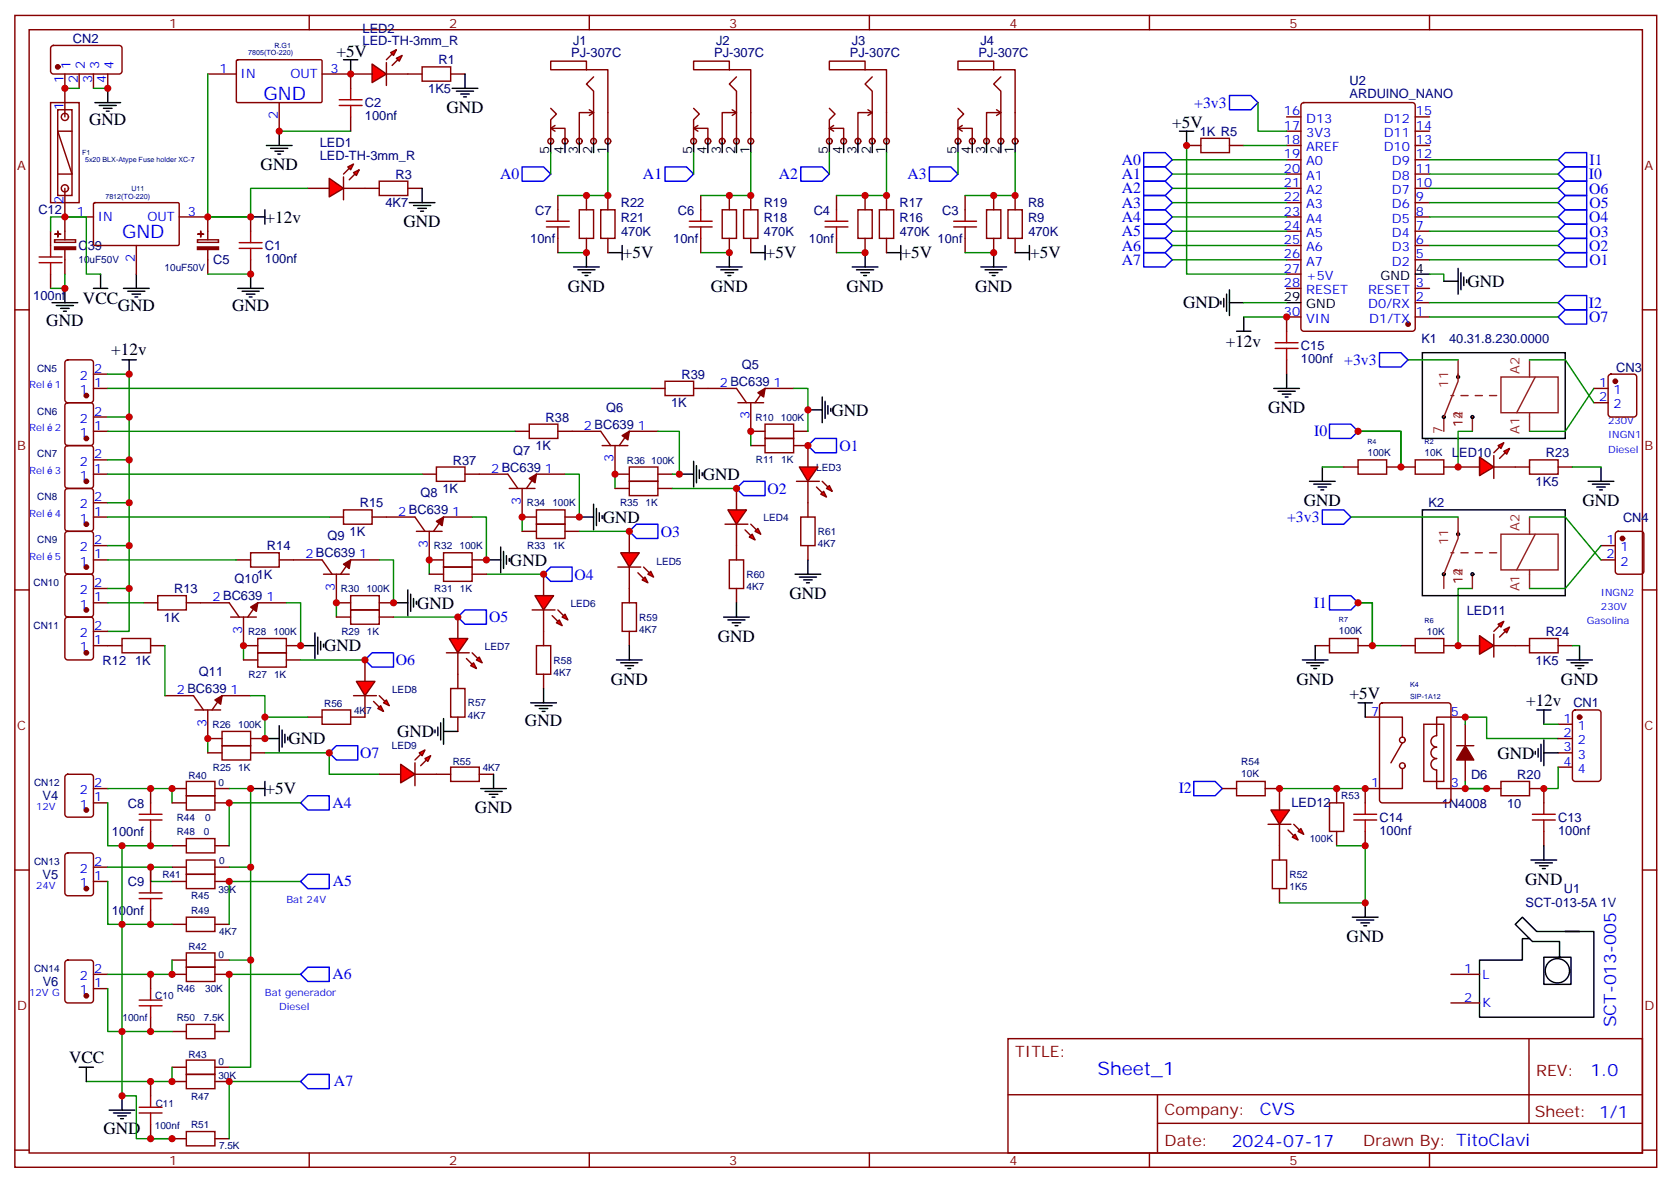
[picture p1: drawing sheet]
<svg xmlns="http://www.w3.org/2000/svg" width="413mm" height="292mm" viewBox="0 0 413 292" stroke-linecap="round" stroke-linejoin="round" font-family="sans-serif">
<defs><g id="words">
<g font-size="4.6" fill="#00f">
<text x="65.1" y="24.6">GND</text>
<text x="30.1" y="58.8">GND</text>
<text x="270.9" y="265.4">Sheet_1</text>
</g>
<g font-size="4.2">
<text x="83" y="14">+5V</text>
<text x="110.2" y="27.9">GND</text>
<text x="22" y="31">GND</text>
<text x="289.4" y="31.7">+5V</text>
<text x="64.3" y="42">GND</text>
<text x="65.6" y="55">+12v</text>
<text x="99.6" y="56.1">GND</text>
<text x="153.8" y="63.8">+5V</text>
<text x="189.1" y="63.8">+5V</text>
<text x="222.6" y="63.8">+5V</text>
<text x="254.3" y="63.8">+5V</text>
<text x="140.2" y="72">GND</text>
<text x="175.5" y="72">GND</text>
<text x="209" y="72">GND</text>
<text x="240.7" y="72">GND</text>
<text x="362.3" y="70.9">GND</text>
<text x="20.5" y="75.2">VCC</text>
<text x="29.1" y="76.8">GND</text>
<text x="57.3" y="76.8">GND</text>
<text x="292.1" y="76.2">GND</text>
<text x="11.4" y="80.4">GND</text>
<text x="27.4" y="87.6">+12v</text>
<text x="302.6" y="85.7">+12v</text>
<text x="313.1" y="102">GND</text>
<text x="205.3" y="102.6">GND</text>
<text x="173.5" y="118.5">GND</text>
<text x="321.9" y="124.9">GND</text>
<text x="390.7" y="124.9">GND</text>
<text x="148.8" y="129.1">GND</text>
<text x="125.9" y="139.7">GND</text>
<text x="194.9" y="147.8">GND</text>
<text x="103" y="150.2">GND</text>
<text x="80" y="160.8">GND</text>
<text x="177.2" y="158.4">GND</text>
<text x="150.8" y="169">GND</text>
<text x="320.1" y="169">GND</text>
<text x="333.2" y="172.4">+5V</text>
<text x="385.4" y="169">GND</text>
<text x="129.6" y="179.1">GND</text>
<text x="376.8" y="174.2">+12v</text>
<text x="71.2" y="183.8">GND</text>
<text x="98" y="182">GND</text>
<text x="369.7" y="187.3">GND</text>
<text x="65.6" y="196.1">+5V</text>
<text x="117.3" y="200.7">GND</text>
<text x="376.6" y="218.4">GND</text>
<text x="332.5" y="232.5">GND</text>
<text x="17" y="262.4">VCC</text>
<text x="25.5" y="280">GND</text>
</g>
<g font-size="4.2" fill="#00f">
<text x="399" y="253.6" transform="rotate(-90 399 253.6)">SCT-013-005</text>
<text x="392.6" y="265.7">1.0</text>
<text x="311" y="275.2">CVS</text>
<text x="304.1" y="283">2024-07-17</text>
</g>
<g font-size="3.9" fill="#00f">
<text x="294.8" y="26.6">+3v3</text>
<text x="276.9" y="40.7">A0</text>
<text x="392.4" y="40.8">I1</text>
<text x="123.5" y="44.2">A0</text>
<text x="158.7" y="44.2">A1</text>
<text x="192.3" y="44.2">A2</text>
<text x="224" y="44.2">A3</text>
<text x="276.9" y="44.2">A1</text>
<text x="276.9" y="47.8">A2</text>
<text x="392.3" y="44.3">I0</text>
<text x="392.3" y="47.8">O6</text>
<text x="276.9" y="51.3">A3</text>
<text x="392.4" y="51.3">O5</text>
<text x="276.9" y="54.8">A4</text>
<text x="276.9" y="58.3">A5</text>
<text x="392.3" y="54.9">O4</text>
<text x="392.4" y="58.4">O3</text>
<text x="276.9" y="61.9">A6</text>
<text x="276.9" y="65.4">A7</text>
<text x="392.3" y="61.9">O2</text>
<text x="392.4" y="65.4">O1</text>
<text x="392.3" y="76">I2</text>
<text x="392.3" y="79.6">O7</text>
<text x="331.9" y="90.1">+3v3</text>
<text x="324.5" y="107.6">I0</text>
<text x="207.2" y="111.3">O1</text>
<text x="189.4" y="121.9">O2</text>
<text x="317.8" y="128.9">+3v3</text>
<text x="163.1" y="132.5">O3</text>
<text x="141.8" y="143.1">O4</text>
<text x="120.8" y="153.6">O5</text>
<text x="324.4" y="150.1">I1</text>
<text x="97.7" y="164.2">O6</text>
<text x="88.9" y="187.2">O7</text>
<text x="291" y="195.9">I2</text>
<text x="82.1" y="199.5">A4</text>
<text x="82.2" y="218.8">A5</text>
<text x="82.1" y="241.8">A6</text>
<text x="82.5" y="268.1">A7</text>
</g>
<g font-size="3.9" fill="#800">
<text x="250.6" y="261">TITLE:</text>
<text x="379.2" y="265.7">REV:</text>
<text x="287.5" y="275.2">Company:</text>
<text x="378.9" y="275.8">Sheet: 1/1</text>
<text x="287.5" y="282.9">Date:</text>
<text x="336.6" y="282.9">Draw</text>
<text x="346.7" y="282.9">n By: TitoClavi</text>
</g>
<g font-size="3.2" fill="#000080">
<text x="18" y="10.6">CN2</text>
<text x="89.5" y="11.2">LED-TH-3mm_R</text>
<text x="89.5" y="8.1">LED2</text>
<text x="141.5" y="11.1">J1</text>
<text x="176.8" y="11.1">J2</text>
<text x="210.3" y="11.1">J3</text>
<text x="242.1" y="11.1">J4</text>
<text x="108.2" y="15.9">R1</text>
<text x="141" y="14">PJ-307C</text>
<text x="176.3" y="14">PJ-307C</text>
<text x="209.8" y="14">PJ-307C</text>
<text x="241.6" y="14">PJ-307C</text>
<text x="105.7" y="23">1K5</text>
<text x="333.2" y="21">U2</text>
<text x="90.1" y="29.7">100nf</text>
<text x="90.1" y="26.5">C2</text>
<text x="333.2" y="24.3">ARDUINO_NANO</text>
<text x="296.2" y="33.6">1K R5</text>
<text x="78.9" y="39.4">LED-TH-3mm_R</text>
<text x="78.9" y="36.3">LED1</text>
<text x="97.7" y="44.1">R3</text>
<text x="9.5" y="52.9">C12</text>
<text x="95.1" y="51.2">4K7</text>
<text x="132.1" y="53">C7</text>
<text x="153.3" y="51.2">R22</text>
<text x="167.4" y="53">C6</text>
<text x="188.5" y="51.2">R19</text>
<text x="200.9" y="53">C4</text>
<text x="222.1" y="51.2">R17</text>
<text x="232.6" y="53">C3</text>
<text x="253.8" y="51.2">R8</text>
<text x="130.9" y="60">10nf</text>
<text x="153.3" y="54.7">R21</text>
<text x="153.3" y="58.3">470K</text>
<text x="166.2" y="60">10nf</text>
<text x="188.5" y="54.7">R18</text>
<text x="188.6" y="58.3">470K</text>
<text x="199.7" y="60">10nf</text>
<text x="222.1" y="54.7">R16</text>
<text x="222.1" y="58.3">470K</text>
<text x="231.5" y="60">10nf</text>
<text x="253.8" y="54.7">R9</text>
<text x="253.9" y="58.3">470K</text>
<text x="19.4" y="61.8">C39</text>
<text x="52.7" y="65.3">C5</text>
<text x="65.4" y="64.9">100nf</text>
<text x="65.4" y="61.8">C1</text>
<text x="8.2" y="74.1">100nf</text>
<text x="321.2" y="89.6">100nf</text>
<text x="321.2" y="86.4">C15</text>
<text x="350.9" y="84.7">K1</text>
<text x="357.7" y="84.7">40.31.8.230.0000</text>
<text x="168.2" y="93.5">R39</text>
<text x="183.2" y="91">Q5</text>
<text x="399" y="91.7">CN3</text>
<text x="149.6" y="101.6">Q6</text>
<text x="165.7" y="100.6">1K</text>
<text x="134.7" y="104.1">R38</text>
<text x="126.7" y="112.2">Q7</text>
<text x="132.2" y="111.1">1K</text>
<text x="358.5" y="112.9">LED10</text>
<text x="381.7" y="112.9">R23</text>
<text x="111.8" y="114.7">R37</text>
<text x="379.1" y="120">1K5</text>
<text x="88.8" y="125.3">R15</text>
<text x="103.8" y="122.8">Q8</text>
<text x="109.2" y="121.7">1K</text>
<text x="352.7" y="125.3">K2</text>
<text x="400.7" y="128.8">CN4</text>
<text x="65.9" y="135.8">R14</text>
<text x="80.8" y="133.4">Q9</text>
<text x="86.3" y="132.3">1K</text>
<text x="57.9" y="144">Q10</text>
<text x="63.4" y="142.9">1K</text>
<text x="43" y="146.4">R13</text>
<text x="40.5" y="153.5">1K</text>
<text x="362.1" y="151.7">LED11</text>
<text x="381.7" y="157">R24</text>
<text x="25.3" y="164.1">R12</text>
<text x="33.4" y="164.1">1K</text>
<text x="49.1" y="166.9">Q11</text>
<text x="379.1" y="164.1">1K5</text>
<text x="388.4" y="174.6">CN1</text>
<text x="10.5" y="197.6">V4</text>
<text x="363.2" y="192.3">D6</text>
<text x="374.6" y="192.3">R20</text>
<text x="31.6" y="199.4">C8</text>
<text x="318.8" y="199.3">LED12</text>
<text x="340.6" y="202.9">C14</text>
<text x="356" y="199.3">1N4008</text>
<text x="372.1" y="199.3">10</text>
<text x="384.7" y="202.9">C13</text>
<text x="27.6" y="206.4">100nf</text>
<text x="340.6" y="206">100nf</text>
<text x="384.7" y="206">100nf</text>
<text x="10.5" y="217">V5</text>
<text x="31.6" y="218.8">C9</text>
<text x="386.1" y="220.5">U1</text>
<text x="27.6" y="225.8">100nf</text>
<text x="376.6" y="224">SCT-013-5A 1V</text>
<text x="10.5" y="243.5">V6</text>
</g>
<g font-size="3.2" fill="#800">
<text x="41.8" y="6.8">1</text>
<text x="110.9" y="6.8">2</text>
<text x="180.1" y="6.8">3</text>
<text x="249.2" y="6.8">4</text>
<text x="318.3" y="6.8">5</text>
<text x="4.2" y="41.9">A</text>
<text x="406" y="41.9">A</text>
<text x="4.2" y="111.1">B</text>
<text x="406" y="111.1">B</text>
<text x="4.2" y="180.2">C</text>
<text x="406" y="180.2">C</text>
<text x="4.2" y="249.3">D</text>
<text x="406" y="249.3">D</text>
<text x="41.8" y="287.6">1</text>
<text x="110.9" y="287.6">2</text>
<text x="180.1" y="287.6">3</text>
<text x="249.2" y="287.6">4</text>
<text x="318.3" y="287.6">5</text>
</g>
<g font-size="3.2" fill="#00f">
<text x="17.4" y="17" transform="rotate(-90 17.4 17)">1</text>
<text x="21" y="17" transform="rotate(-90 21 17)">2</text>
<text x="24.5" y="17" transform="rotate(-90 24.5 17)">3</text>
<text x="28" y="17" transform="rotate(-90 28 17)">4</text>
<text x="54.2" y="17.9">1</text>
<text x="81.6" y="17.9">3</text>
<text x="15.7" y="20.5" transform="rotate(-90 15.7 20.5)">1</text>
<text x="19.2" y="20.5" transform="rotate(-90 19.2 20.5)">2</text>
<text x="22.7" y="20.5" transform="rotate(-90 22.7 20.5)">3</text>
<text x="26.2" y="20.5" transform="rotate(-90 26.2 20.5)">4</text>
<text x="59.4" y="19.3">IN</text>
<text x="71.7" y="19.3">OUT</text>
<text x="15.7" y="27.1" transform="rotate(-90 15.7 27.1)">1</text>
<text x="68.6" y="29.5" transform="rotate(-90 68.6 29.5)">2</text>
<text x="317" y="28.5">16</text>
<text x="349.6" y="28.5">15</text>
<text x="317" y="32">17</text>
<text x="317" y="35.6">18</text>
<text x="322.5" y="30.3">D13</text>
<text x="322.5" y="33.8">3V3</text>
<text x="341.6" y="33.8">D11</text>
<text x="341.6" y="30.3">D12</text>
<text x="349.6" y="35.6">13</text>
<text x="349.6" y="32">14</text>
<text x="317" y="39.1">19</text>
<text x="322.5" y="37.3">AREF</text>
<text x="322.5" y="40.9">A0</text>
<text x="341.6" y="37.3">D10</text>
<text x="343.6" y="40.9">D9</text>
<text x="349.6" y="39.1">12</text>
<text x="317" y="42.6">20</text>
<text x="317" y="46.1">21</text>
<text x="322.5" y="44.4">A1</text>
<text x="322.5" y="47.9">A2</text>
<text x="343.6" y="47.9">D7</text>
<text x="343.6" y="44.4">D8</text>
<text x="349.6" y="46.1">10</text>
<text x="349.6" y="42.6">11</text>
<text x="15.7" y="50.3" transform="rotate(-90 15.7 50.3)">2</text>
<text x="18.9" y="53.2">1</text>
<text x="46.4" y="53.2">3</text>
<text x="317" y="49.7">22</text>
<text x="317" y="53.2">23</text>
<text x="322.5" y="51.4">A3</text>
<text x="343.6" y="51.4">D6</text>
<text x="349.6" y="53.2">8</text>
<text x="349.6" y="49.7">9</text>
<text x="24.1" y="54.6">IN</text>
<text x="36.4" y="54.6">OUT</text>
<text x="317" y="56.7">24</text>
<text x="322.5" y="55">A4</text>
<text x="322.5" y="58.5">A5</text>
<text x="343.6" y="58.5">D4</text>
<text x="343.6" y="55">D5</text>
<text x="349.6" y="56.7">7</text>
<text x="33.3" y="64.7" transform="rotate(-90 33.3 64.7)">2</text>
<text x="317" y="60.3">25</text>
<text x="317" y="63.8">26</text>
<text x="322.5" y="62">A6</text>
<text x="322.5" y="65.5">A7</text>
<text x="343.6" y="65.5">D2</text>
<text x="343.6" y="62">D3</text>
<text x="349.6" y="63.8">5</text>
<text x="349.6" y="60.3">6</text>
<text x="317" y="67.3">27</text>
<text x="317" y="70.8">28</text>
<text x="322.5" y="69.1">+5V</text>
<text x="349.6" y="70.8">3</text>
<text x="317" y="77.9">30</text>
<text x="322.5" y="72.6">RESET</text>
<text x="337.7" y="72.6">RESET</text>
<text x="337.8" y="76.1">D0/RX</text>
<text x="349.6" y="77.9">1</text>
<text x="349.6" y="74.4">2</text>
<text x="322.5" y="79.7">VIN</text>
<text x="338.1" y="79.7">D1/TX</text>
<text x="19.7" y="93.8">2</text>
<text x="23.2" y="95.5">1</text>
<text x="23.2" y="92">2</text>
<text x="177.7" y="95.5">2BC639</text>
<text x="191" y="95.5">1</text>
<text x="394.8" y="95.5">1</text>
<text x="19.7" y="97.3">1</text>
<text x="394.8" y="99.1">2</text>
<text x="398.3" y="97.3">1</text>
<text x="398.3" y="100.8">2</text>
<text x="19.7" y="107.9">1</text>
<text x="19.7" y="104.4">2</text>
<text x="23.2" y="106.1">1</text>
<text x="23.2" y="102.6">2</text>
<text x="144.2" y="106.1">2BC639</text>
<text x="157.5" y="106.1">1</text>
<text x="185" y="103.5" transform="rotate(-90 185 103.5)">3</text>
<text x="23.2" y="113.2">2</text>
<text x="19.7" y="118.5">1</text>
<text x="19.7" y="114.9">2</text>
<text x="23.2" y="116.7">1</text>
<text x="121.2" y="116.7">2BC639</text>
<text x="134.5" y="116.7">1</text>
<text x="151.5" y="114.1" transform="rotate(-90 151.5 114.1)">3</text>
<text x="19.7" y="125.5">2</text>
<text x="23.2" y="123.8">2</text>
<text x="128.6" y="124.7" transform="rotate(-90 128.6 124.7)">3</text>
<text x="19.7" y="129">1</text>
<text x="23.2" y="127.3">1</text>
<text x="98.3" y="127.3">2BC639</text>
<text x="111.6" y="127.3">1</text>
<text x="19.7" y="136.1">2</text>
<text x="23.2" y="137.9">1</text>
<text x="23.2" y="134.3">2</text>
<text x="75.4" y="137.9">2BC639</text>
<text x="88.7" y="137.9">1</text>
<text x="105.6" y="135.3" transform="rotate(-90 105.6 135.3)">3</text>
<text x="396.6" y="134.3">1</text>
<text x="396.6" y="137.9">2</text>
<text x="400.1" y="136.1">1</text>
<text x="19.7" y="139.6">1</text>
<text x="400.1" y="139.6">2</text>
<text x="19.7" y="146.7">2</text>
<text x="23.2" y="148.4">1</text>
<text x="23.2" y="144.9">2</text>
<text x="52.5" y="148.4">2BC639</text>
<text x="65.8" y="148.4">1</text>
<text x="82.7" y="145.9" transform="rotate(-90 82.7 145.9)">3</text>
<text x="19.7" y="150.2">1</text>
<text x="23.2" y="155.5">2</text>
<text x="19.7" y="160.8">1</text>
<text x="19.7" y="157.3">2</text>
<text x="23.2" y="159">1</text>
<text x="59.8" y="156.5" transform="rotate(-90 59.8 156.5)">3</text>
<text x="43.6" y="171.4">2BC639</text>
<text x="56.9" y="171.4">1</text>
<text x="50.9" y="179.4" transform="rotate(-90 50.9 179.4)">3</text>
<text x="338.6" y="176.7">7</text>
<text x="358.2" y="176.7">5</text>
<text x="386" y="178.4">1</text>
<text x="386" y="182">2</text>
<text x="386" y="185.5">3</text>
<text x="389.5" y="180.2">1</text>
<text x="389.5" y="183.7">2</text>
<text x="386" y="189">4</text>
<text x="389.5" y="187.3">3</text>
<text x="389.5" y="190.8">4</text>
<text x="19.7" y="196.1">2</text>
<text x="23.2" y="197.8">1</text>
<text x="23.2" y="194.3">2</text>
<text x="338.6" y="194.3">1</text>
<text x="358.2" y="194.3">3</text>
<text x="19.7" y="199.6">1</text>
<text x="19.7" y="215.5">2</text>
<text x="23.2" y="213.7">2</text>
<text x="19.7" y="219">1</text>
<text x="23.2" y="217.2">1</text>
<text x="19.7" y="245.5">1</text>
<text x="19.7" y="241.9">2</text>
<text x="23.2" y="243.7">1</text>
<text x="23.2" y="240.2">2</text>
<text x="361.5" y="240.2">1</text>
<text x="366" y="241.6">L</text>
<text x="361.5" y="247.2">2</text>
<text x="366" y="248.6">K</text>
</g>
<g font-size="3.2">
<text x="135.6" y="37.9" transform="rotate(-90 135.6 37.9)">5</text>
<text x="139.1" y="37.9" transform="rotate(-90 139.1 37.9)">4</text>
<text x="142.7" y="37.9" transform="rotate(-90 142.7 37.9)">3</text>
<text x="146.2" y="37.9" transform="rotate(-90 146.2 37.9)">2</text>
<text x="149.7" y="37.9" transform="rotate(-90 149.7 37.9)">1</text>
<text x="170.9" y="37.9" transform="rotate(-90 170.9 37.9)">5</text>
<text x="174.4" y="37.9" transform="rotate(-90 174.4 37.9)">4</text>
<text x="177.9" y="37.9" transform="rotate(-90 177.9 37.9)">3</text>
<text x="181.5" y="37.9" transform="rotate(-90 181.5 37.9)">2</text>
<text x="185" y="37.9" transform="rotate(-90 185 37.9)">1</text>
<text x="204.4" y="37.9" transform="rotate(-90 204.4 37.9)">5</text>
<text x="207.9" y="37.9" transform="rotate(-90 207.9 37.9)">4</text>
<text x="211.5" y="37.9" transform="rotate(-90 211.5 37.9)">3</text>
<text x="215" y="37.9" transform="rotate(-90 215 37.9)">2</text>
<text x="218.5" y="37.9" transform="rotate(-90 218.5 37.9)">1</text>
<text x="236.1" y="37.9" transform="rotate(-90 236.1 37.9)">5</text>
<text x="239.7" y="37.9" transform="rotate(-90 239.7 37.9)">4</text>
<text x="243.2" y="37.9" transform="rotate(-90 243.2 37.9)">3</text>
<text x="246.7" y="37.9" transform="rotate(-90 246.7 37.9)">2</text>
<text x="250.3" y="37.9" transform="rotate(-90 250.3 37.9)">1</text>
<text x="340.8" y="69.1">GND</text>
<text x="349.6" y="67.3">4</text>
<text x="317" y="74.4">29</text>
<text x="322.5" y="76.1">GND</text>
</g>
<g font-size="3.2" fill="#8d2323">
<text x="357.5" y="95.7" transform="rotate(-90 357.5 95.7)">11</text>
<text x="375.1" y="92.3" transform="rotate(-90 375.1 92.3)">A2</text>
<text x="356.1" y="107.1" transform="rotate(-90 356.1 107.1)">7</text>
<text x="361" y="105.4" transform="rotate(-90 361 105.4)">12</text>
<text x="361" y="105.4" transform="rotate(-90 361 105.4)">14</text>
<text x="375.1" y="107.2" transform="rotate(-90 375.1 107.2)">A1</text>
<text x="375.1" y="131.1" transform="rotate(-90 375.1 131.1)">A2</text>
<text x="357.5" y="134.5" transform="rotate(-90 357.5 134.5)">11</text>
<text x="361" y="142.2" transform="rotate(-90 361 142.2)">4</text>
<text x="361" y="144.2" transform="rotate(-90 361 144.2)">12</text>
<text x="375.1" y="146" transform="rotate(-90 375.1 146)">A1</text>
</g>
<g font-size="2.5" fill="#000080">
<text x="19.4" y="64.9">10uF50V</text>
<text x="40.6" y="66.8">10uF50V</text>
<text x="9.1" y="91.7">CN5</text>
<text x="9.2" y="102.3">CN6</text>
<text x="186.5" y="103.8">R10</text>
<text x="192.8" y="103.8">100K</text>
<text x="9.2" y="112.9">CN7</text>
<text x="337.6" y="112.5">100K</text>
<text x="351.7" y="112.5">10K</text>
<text x="154.8" y="114.4">R36</text>
<text x="160.8" y="114.4">100K</text>
<text x="186.6" y="114.4">R11</text>
<text x="192.9" y="114.4">1K</text>
<text x="201.5" y="116.2">LED3</text>
<text x="9.2" y="123.5">CN8</text>
<text x="130.1" y="125">R34</text>
<text x="136.4" y="125">100K</text>
<text x="153.1" y="125">R35</text>
<text x="159.4" y="125">1K</text>
<text x="188.5" y="128.7">LED4</text>
<text x="9.2" y="134.1">CN9</text>
<text x="107.1" y="135.6">R32</text>
<text x="113.4" y="135.6">100K</text>
<text x="130.2" y="135.6">R33</text>
<text x="136.4" y="135.6">1K</text>
<text x="201.9" y="135">4K7</text>
<text x="201.9" y="132">R61</text>
<text x="162.1" y="139.4">LED5</text>
<text x="184.3" y="142.6">R60</text>
<text x="8.3" y="144.7">CN10</text>
<text x="84.2" y="146.2">R30</text>
<text x="90.5" y="146.2">100K</text>
<text x="107.2" y="146.2">R31</text>
<text x="113.5" y="146.2">1K</text>
<text x="140.9" y="149.9">LED6</text>
<text x="184.3" y="145.6">4K7</text>
<text x="8.3" y="155.2">CN11</text>
<text x="157.8" y="153.2">R59</text>
<text x="61.2" y="156.7">R28</text>
<text x="67.5" y="156.7">100K</text>
<text x="84.3" y="156.7">R29</text>
<text x="90.6" y="156.7">1K</text>
<text x="119.7" y="160.5">LED7</text>
<text x="157.8" y="156.2">4K7</text>
<text x="330.5" y="156.6">100K</text>
<text x="352.3" y="156.7">10K</text>
<text x="61.4" y="167.3">R27</text>
<text x="67.7" y="167.3">1K</text>
<text x="136.7" y="166.8">4K7</text>
<text x="136.7" y="163.8">R58</text>
<text x="96.8" y="171.1">LED8</text>
<text x="52.5" y="179.7">R26</text>
<text x="58.8" y="179.7">100K</text>
<text x="80" y="174.6">R56</text>
<text x="87.4" y="176.3">4K7</text>
<text x="115.5" y="177.4">4K7</text>
<text x="115.5" y="174.4">R57</text>
<text x="96.7" y="185">LED9</text>
<text x="52.5" y="190.3">R25</text>
<text x="58.8" y="190.3">1K</text>
<text x="111.8" y="188.7">R55</text>
<text x="119.2" y="190.4">4K7</text>
<text x="306.4" y="191.8">10K</text>
<text x="306.4" y="188.8">R54</text>
<text x="8.4" y="194">CN12</text>
<text x="46.5" y="192.3">R40</text>
<text x="53.9" y="194">0</text>
<text x="331.1" y="197.3">R53</text>
<text x="43.6" y="202.6">R44</text>
<text x="50.6" y="202.6">0</text>
<text x="43.6" y="206.1">R48</text>
<text x="50.3" y="206.1">0</text>
<text x="323.3" y="207.9">100K</text>
<text x="8.4" y="213.4">CN13</text>
<text x="54.1" y="213.2">0</text>
<text x="40.1" y="216.7">R41</text>
<text x="53.9" y="220.5">39K</text>
<text x="318.3" y="219.7">1K5</text>
<text x="318.3" y="216.7">R52</text>
<text x="47.2" y="222">R45</text>
<text x="47.2" y="225.5">R49</text>
<text x="54.1" y="230.9">4K7</text>
<text x="8.4" y="239.9">CN14</text>
<text x="46.5" y="234.6">R42</text>
<text x="53.9" y="236.4">0</text>
<text x="43.6" y="244.9">R46</text>
<text x="50.6" y="244.9">30K</text>
<text x="30.3" y="252">100nf</text>
<text x="38.3" y="246.7">C10</text>
<text x="43.6" y="252">R50</text>
<text x="50.3" y="252">7.5K</text>
<text x="46.5" y="261.1">R43</text>
<text x="53.9" y="262.9">0</text>
<text x="53.9" y="266.3">30K</text>
<text x="38.4" y="273.2">C11</text>
<text x="47.2" y="271.4">R47</text>
<text x="38.2" y="278.7">100nf</text>
<text x="47.2" y="278.4">R51</text>
<text x="54.1" y="283.7">7.5K</text>
</g>
<g font-size="2.5" fill="#00f">
<text x="7.2" y="95.9">Rel</text>
<text x="13.5" y="95.9">1</text>
<text x="7.2" y="106.5">Rel</text>
<text x="13.5" y="106.5">2</text>
<text x="397" y="104.7">230V</text>
<text x="397" y="108.2">INGN1</text>
<text x="397" y="111.8">Diesel</text>
<text x="7.2" y="117.1">Rel</text>
<text x="13.5" y="117.1">3</text>
<text x="7.2" y="127.6">Rel</text>
<text x="13.5" y="127.6">4</text>
<text x="7.2" y="138.2">Rel</text>
<text x="13.5" y="138.2">5</text>
<text x="395.3" y="147">INGN2</text>
<text x="391.7" y="154.1">Gasolina</text>
<text x="395.3" y="150.6">230V</text>
<text x="9" y="200">12V</text>
<text x="9" y="219.4">24V</text>
<text x="70.7" y="222.9">Bat 24V</text>
<text x="7.2" y="245.8">12V G</text>
<text x="65.4" y="245.8">Bat generador</text>
<text x="68.9" y="249.3">Diesel</text>
</g>
<g font-size="1.8" fill="#000080">
<text x="67.7" y="11.9">R.G1</text>
<text x="61.3" y="13.6">7805(TO-220)</text>
<text x="20.2" y="38.3">F1</text>
<text x="21" y="40.1">5x20 BLX-Atype Fuse holder XC-7</text>
<text x="32.5" y="47.2">U11</text>
<text x="26" y="49.2">7812(TO-220)</text>
<text x="337.6" y="109.5">R4</text>
<text x="351.7" y="109.6">R2</text>
<text x="330.5" y="153.6">R7</text>
<text x="351.7" y="153.7">R6</text>
<text x="348.1" y="172.4">SIP-1A12</text>
<text x="348.1" y="169.6">K4</text>
</g>
</g></defs>
<g fill="none" stroke="#870000" stroke-width=".35">
<path d="M3.7 3.8h405.3v284.3h-405.3zM7.2 7.3h398.3v277.3h-398.3zM51.3 18.3h7M58.4 14.9l.3-.2 20.6 .1 .2 .3v10.1l-.3 .1h-20.7l-.2-.3zM76.3 3.8v3.5M79.5 18.3h7.1M145.5 3.8v3.5M214.6 3.8v3.5M283.8 3.8v3.5M352.9 3.8v3.5M12.5 25.3h7v24.7h-7zM14.3 27.1h3.5v21.2h-3.5z"/>
<path d="M16 21.8v7.1M17.8 32.4h-3.5l3.5 10.6h-3.5M68.9 25.3v7.1M317.6 32.4h3.6M317.6 39.4h3.6M317.6 35.9h3.6M317.6 28.9h3.6M321.4 25.5l.5-.2h26.8a.71 .71 0 0 1 .7 .7v55.1a.76 .76 0 0 1-.7 .7h-26.8a.76 .76 0 0 1-.7-.7v-55.1zM349.4 32.4h3.5M349.4 39.4h3.5M349.4 35.9h3.5M349.4 28.9h3.5"/>
<path d="M13.5 59.2h5.2v.6h-5.2zM16 46.5v12.7M16 53.6h7.1M23.1 50.2l.3-.2 20.7 .1 .1 .3v10l-.3 .2h-20.7l-.1-.3zM44.2 53.6h7.1v5.6M48.8 59.2h5.1v.6h-5.1zM61.9 53.6v3.5M317.6 53.6h3.6M317.6 43h3.6M317.6 57.1h3.6M317.6 50h3.6M317.6 46.5h3.6"/>
<path d="M349.4 53.6h3.5M349.4 43h3.5M349.4 57.1h3.5M349.4 50h3.5M349.4 46.5h3.5M3.7 76.5h3.5M16 61.7v6M33.7 60.6v7.1M51.3 61.7v6M61.9 64.1v3.6M317.6 78.2h3.6M317.6 71.2h3.6"/>
<path d="M317.6 64.1h3.6M317.6 60.6h3.6M317.6 67.7h3.6M349.4 78.2h3.5M349.4 74.7h3.5M349.4 71.2h3.5M349.4 64.1h3.5M349.4 60.6h3.5M405.5 76.5h3.5M3.7 145.6h3.5M405.5 145.6h3.5M3.7 214.8h3.5"/>
<path d="M405.5 214.8h3.5M248.8 256.4h156.7v28.2h-156.7zM377.5 256.4v20.9M248.9 270.2h156.5M285.8 277.3h119.6M285.8 270.2v14.2M3.7 283.9h3.5M76.3 284.6v3.5M145.5 284.6v3.5M214.6 284.6v3.5M283.8 284.6v3.5M352.9 284.6v3.5"/>
<path d="M405.5 283.9h3.5"/>
<circle cx="16" cy="28.9" r=".88"/>
<circle cx="16" cy="46.5" r=".88"/>
</g>
<g fill="#870000" stroke="#870000" stroke-width=".35">
<path d="M13.5 61h5.2v.6h-5.2z"/>
<path d="M13.5 57.8h1.5z"/>
<path d="M14.3 57.1v1.4z"/>
<path d="M48.8 61h5.1v.6h-5.1z"/>
<path d="M48.8 57.8h1.4z"/>
<path d="M49.5 57.1l.1 1.4z"/>
<circle cx="347.6" cy="80" r=".53"/>
</g>
<g fill="none" stroke="#000" stroke-width=".35">
<path d="M12.8 74.7h6.4M13.9 75.4h4.2M15 76.1h2.1M15.7 76.8h.7M16 71.2v3.5M30.5 71.2h6.3M31.5 71.9h4.3M32.6 72.6h2.1M33.3 73.3h.7M33.7 67.7v3.5M58.7 71.2h6.4M59.8 71.9h4.2"/>
<path d="M60.8 72.6h2.1M61.5 73.3h.7M61.9 67.7v3.5M317.6 74.7h3.6M349.4 67.7h3.5"/>
</g>
<path d="M51.3 53.6h10.6" fill="none" stroke="#008700" stroke-width=".35"/>
<path d="M59.1 59.9h5.6M61.9 57.1v2.8M59.1 61.3h5.6M61.9 61.3v2.8" fill="none" stroke="#a10000" stroke-width=".35"/>
<g fill="#f0f0f0" stroke="#870000" stroke-width=".35">
<circle cx="136" cy="34.9" r=".71"/>
<circle cx="139.5" cy="34.9" r=".71"/>
<circle cx="143" cy="34.9" r=".71"/>
<circle cx="146.5" cy="34.9" r=".71"/>
<circle cx="150.1" cy="34.9" r=".71"/>
</g>
<g fill="none" stroke="#000" stroke-width=".35">
<path d="M84.8 14.7h3.5M86.6 14.7v3.6M23.4 25.3h6.4M24.5 26h4.2M25.5 26.7h2.2M26.2 27.4h.8M26.6 21.8v3.5M65.8 35.9h6.3M66.8 36.6h4.2M67.9 37.3h2.1M68.6 38h.7M68.9 32.4v3.5"/>
<path d="M136 34.1v3.6M139.5 34.1v3.6M143 34.1v3.6M146.5 34.1v3.6M150.1 34.1v3.6M61.9 53.6h3.5M65.4 51.8v3.5M323.3 118.8h6.3M324.3 119.5h4.3M326.5 115.3v3.5M325.4 120.2h2.1M326.1 120.9h.7"/>
<path d="M377.6 231.7l.7 .7h6.7v3.9h-3.9v6.7h6.7v-6.7h-2.8M386.4 229.9h7.1v21.2h-28.2v-14.1h10.5v-5.3h1.8l-3.5-3.5 1.7-1.8 3.6 3.5h10.6"/>
<circle cx="384.5" cy="239.6" r="3"/>
</g>
<g fill="none" stroke="#870000" stroke-width=".35">
<path d="M12.7 11.4l.5-.2h16.2a.71 .71 0 0 1 .7 .7v5.7a.76 .76 0 0 1-.7 .7h-16.2a.76 .76 0 0 1-.7-.7v-5.7zM16 18.3v3.5M19.5 18.3v3.5M23.1 18.3v3.5M26.6 18.3v3.5M86.6 18.3v3.5M144.8 17.2h-8.8v-2.1h8.8v2.1h5.3v17.7M146.5 19l-1.7 1.7 1.7 1.8v12.4M86.6 28.9v3.5M136 26.7l1.4 1.5-1.4 1.4v5.3M136 31.7h3.5v3.2M136 31.7l1 .7"/>
<path d="M137 31l-1 .7M145.5 27.1l1 .7M146.5 27.8h-3.5v7.1M146.5 27.8l-1 .7M345.9 115.3h3.5M349.4 113.5h7v3.6h-7zM356.4 115.3h3.6M358.2 240.5h7.1M358.2 247.6h7.1"/>
</g>
<circle cx="14.3" cy="16.5" r=".53" fill="#870000" stroke="#870000" stroke-width=".35"/>
<path d="M51.3 18.3v35.3h10.6M16 21.8h3.5M23.1 21.8h3.5M51.3 67.7h10.6" fill="none" stroke="#008700" stroke-width=".35"/>
<path d="M83.7 26h5.7M83.7 24.6h5.7M86.6 21.8v2.8M86.6 26v2.9" fill="none" stroke="#a10000" stroke-width=".35"/>
<g fill="#f00" stroke="#870000" stroke-width=".35">
<path d="M91.9 15.8l3.5 2.5-3.5 2.1z"/>
<path d="M95.4 15.5v5.6z"/>
</g>
<g fill="#870000" stroke="#870000" stroke-width=".35">
<path d="M95.4 14.7l1.4-1.4z"/>
<path d="M98.2 14.7l-1.4 1.5z"/>
</g>
<g fill="#f00" stroke="#870000" stroke-width=".35">
<path d="M96.4 13l1.5-.7-.7 1.4z"/>
<path d="M97.9 14.4l1.4-.7-.7 1.4z"/>
</g>
<path d="M86.6 18.3h5.3M95.4 18.3h5.3" fill="none" stroke="#870000" stroke-width=".35"/>
<path d="M68.9 32.4h17.7" fill="none" stroke="#008700" stroke-width=".35"/>
<g fill="#f00" stroke="#870000" stroke-width=".35">
<path d="M81.3 44l3.5 2.5-3.5 2.1z"/>
<path d="M84.8 43.7v5.6z"/>
</g>
<g fill="#870000" stroke="#870000" stroke-width=".35">
<path d="M86.2 41.6l-1.4 1.4z"/>
<path d="M86.2 44.4l1.4-1.4z"/>
</g>
<g fill="#f00" stroke="#870000" stroke-width=".35">
<path d="M85.9 41.2l1.4-.7-.7 1.4z"/>
<path d="M87.3 42.6l1.4-.7-.7 1.4z"/>
</g>
<path d="M100.7 18.3h3.5M104.2 16.5h7.1v3.5h-7.1zM111.3 18.3h3.5M76 46.5h5.3M84.8 46.5h8.8M93.6 44.7h7.1v3.6h-7.1zM100.7 46.5h3.5" fill="none" stroke="#870000" stroke-width=".35"/>
<path d="M76 46.5h-14.1v7.1" fill="none" stroke="#008700" stroke-width=".35"/>
<path d="M114.8 18.3v3.5M111.6 21.8h6.4M112.7 22.5h4.2M113.7 23.2h2.2M114.4 23.9h.7M101 50h6.4M102.1 50.7h4.2M103.2 51.4h2.1M103.9 52.1h.7M104.2 46.5v3.5" fill="none" stroke="#000" stroke-width=".35"/>
<g fill="#f0f0f0" stroke="#870000" stroke-width=".35">
<circle cx="171.2" cy="34.9" r=".71"/>
<circle cx="174.8" cy="34.9" r=".71"/>
<circle cx="178.3" cy="34.9" r=".71"/>
<circle cx="181.8" cy="34.9" r=".71"/>
<circle cx="185.3" cy="34.9" r=".71"/>
</g>
<g fill="none" stroke="#000" stroke-width=".35">
<path d="M171.2 34.1v3.6M174.8 34.1v3.6M178.3 34.1v3.6M181.8 34.1v3.6M185.3 34.1v3.6M291.2 32.4h3.5M292.9 32.4v3.5M301.4 74.4v.7M302.1 73.7v2.1M302.8 72.6v4.2M303.5 74.7h3.6M303.5 71.5v6.4"/>
<path d="M307.1 78.2v3.6M356.4 69.4h3.6M360 66.3v6.3M360.7 67.3v4.2M361.4 68.4v2.1M362.1 69.1v.7M305.3 81.8h3.5M324.7 159.4v3.5M321.5 162.9h6.4M322.6 163.6h4.2M323.6 164.3h2.2M324.3 165h.7"/>
</g>
<g fill="none" stroke="#870000" stroke-width=".35">
<path d="M180.1 17.2h-8.9v-2.1h8.9v2.1h5.2v17.7M181.8 19l-1.7 1.7 1.7 1.8v12.4M171.2 26.7l1.4 1.5-1.4 1.4v5.3M171.2 31.7h3.6v3.2M171.2 31.7l1.1 .7M172.3 31l-1.1 .7M180.8 27.1l1 .7M181.8 27.8h-3.5v7.1M181.8 27.8l-1 .7M292.9 35.9h3.6M296.5 34.1h7v3.6h-7zM303.5 35.9h3.6"/>
<path d="M324.7 159.4h3.5M328.2 157.6h7.1v3.5h-7.1zM335.3 159.4h3.5M345.9 159.4h3.5M349.4 157.6h7v3.5h-7zM356.4 159.4h3.6"/>
</g>
<g fill="none" stroke="#00f" stroke-width=".35">
<path d="M282.4 37.7h5.3l1.7 1.7-1.7 1.8h-5.3zM384.7 39.4l1.7-1.7h5.3v3.5h-5.3zM282.4 41.2h5.3l1.7 1.8-1.7 1.7h-5.3zM282.4 44.7h5.3l1.7 1.8-1.7 1.8h-5.3zM282.4 48.3h5.3l1.7 1.7-1.7 1.8h-5.3zM282.4 51.8h5.3l1.7 1.8-1.7 1.7h-5.3zM282.4 55.3h5.3l1.7 1.8-1.7 1.7h-5.3zM282.4 58.8h5.3l1.7 1.8-1.7 1.8h-5.3zM384.7 43l1.7-1.8h5.3v3.5h-5.3zM384.7 46.5l1.7-1.8h5.3v3.6h-5.3zM384.7 50l1.7-1.7h5.3v3.5h-5.3zM384.7 53.6l1.7-1.8h5.3v3.5h-5.3z"/>
<path d="M384.7 57.1l1.7-1.8h5.3v3.5h-5.3zM282.4 62.4h5.3l1.7 1.7-1.7 1.8h-5.3zM384.7 60.6l1.7-1.8h5.3v3.6h-5.3zM384.7 64.1l1.7-1.7h5.3v3.5h-5.3zM384.7 78.2l1.7-1.7h5.3v3.5h-5.3zM384.7 74.7l1.7-1.7h5.3v3.5h-5.3z"/>
</g>
<g fill="none" stroke="#008700" stroke-width=".35">
<path d="M289.4 39.4h28.2M292.9 35.9v31.8h24.7M352.9 39.4h31.8M289.4 43h28.2M289.4 46.5h28.2M289.4 50h28.2M289.4 53.6h28.2M289.4 57.1h28.2M352.9 43h31.8M352.9 46.5h31.8M352.9 50h31.8M352.9 53.6h31.8"/>
<path d="M352.9 57.1h31.8M289.4 60.6h28.2M289.4 64.1h28.2M352.9 67.7h3.5v1.7M352.9 60.6h31.8M352.9 64.1h31.8M352.9 74.7h31.8M352.9 78.2h31.8"/>
</g>
<g fill="#f0f0f0" stroke="#870000" stroke-width=".35">
<circle cx="204.8" cy="34.9" r=".71"/>
<circle cx="208.3" cy="34.9" r=".71"/>
<circle cx="211.8" cy="34.9" r=".71"/>
<circle cx="215.3" cy="34.9" r=".71"/>
<circle cx="218.9" cy="34.9" r=".71"/>
</g>
<path d="M204.8 34.1v3.6M208.3 34.1v3.6M211.8 34.1v3.6M215.3 34.1v3.6M218.9 34.1v3.6" fill="none" stroke="#000" stroke-width=".35"/>
<path d="M213.6 17.2h-8.8v-2.1h8.8v2.1h5.3v17.7M215.3 19l-1.7 1.7 1.7 1.8v12.4M204.8 26.7l1.4 1.5-1.4 1.4v5.3M204.8 31.7h3.5v3.2M204.8 31.7l1 .7M205.8 31l-1 .7M214.3 27.1l1 .7M215.3 27.8h-3.5v7.1M215.3 27.8l-1 .7" fill="none" stroke="#870000" stroke-width=".35"/>
<g fill="#f0f0f0" stroke="#870000" stroke-width=".35">
<circle cx="236.5" cy="34.9" r=".71"/>
<circle cx="240" cy="34.9" r=".71"/>
<circle cx="243.6" cy="34.9" r=".71"/>
<circle cx="247.1" cy="34.9" r=".71"/>
<circle cx="250.6" cy="34.9" r=".71"/>
</g>
<g fill="none" stroke="#000" stroke-width=".35">
<path d="M236.5 34.1v3.6M240 34.1v3.6M243.6 34.1v3.6M247.1 34.1v3.6M250.6 34.1v3.6M141.6 65.9h6.4M142.7 66.6h4.2M143.7 67.3h2.1M144.4 68h.7M144.8 62.4v3.5M150.1 62.4h3.5M153.6 60.6v3.5"/>
<path d="M176.9 65.9h6.3M177.9 66.6h4.3M179 67.3h2.1M179.7 68h.7M180.1 62.4v3.5M185.3 62.4h3.6M188.9 60.6v3.5M210.4 65.9h6.3M211.5 66.6h4.2M212.5 67.3h2.1M213.2 68h.7M213.6 62.4v3.5"/>
<path d="M218.9 62.4h3.5M222.4 60.6v3.5M242.1 65.9h6.4M243.2 66.6h4.2M244.3 67.3h2.1M245 68h.7M245.3 62.4v3.5M250.6 62.4h3.5M254.1 60.6v3.5"/>
</g>
<g fill="none" stroke="#870000" stroke-width=".35">
<path d="M245.3 17.2h-8.8v-2.1h8.8v2.1h5.3v17.7M247.1 19l-1.8 1.7 1.8 1.8v12.4M236.5 26.7l1.4 1.5-1.4 1.4v5.3M236.5 31.7h3.5v3.2M236.5 31.7l1.1 .7M237.6 31l-1.1 .7M246 27.1l1.1 .7M247.1 27.8h-3.5v7.1M247.1 27.8l-1.1 .7M137.7 48.3v3.5M137.7 58.8v3.6M143 51.8h3.5v7h-3.5z"/>
<path d="M144.8 48.3v3.5M144.8 58.8v3.6M148.3 51.8h3.5v7h-3.5zM150.1 48.3v3.5M150.1 58.8v3.6M173 48.3v3.5M173 58.8v3.6M178.3 51.8h3.5v7h-3.5zM180.1 48.3v3.5M180.1 58.8v3.6M183.6 51.8h3.5v7h-3.5zM185.3 48.3v3.5"/>
<path d="M185.3 58.8v3.6M206.5 48.3v3.5M206.5 58.8v3.6M211.8 51.8h3.5v7h-3.5zM213.6 48.3v3.5M213.6 58.8v3.6M217.1 51.8h3.5v7h-3.5zM218.9 48.3v3.5M218.9 58.8v3.6M238.3 48.3v3.5M238.3 58.8v3.6M243.6 51.8h3.5v7h-3.5z"/>
<path d="M245.3 48.3v3.5M245.3 58.8v3.6M248.8 51.8h3.6v7h-3.6zM250.6 48.3v3.5M250.6 58.8v3.6M185.3 106.5h3.6M185.3 110h3.6M188.9 104.7h7v3.5h-7zM188.9 108.2h7v3.6h-7zM195.9 106.5h3.6M195.9 110h3.6M58.3 138.2h3.6"/>
<path d="M61.9 136.5h7v3.5h-7zM68.9 138.2h3.6M81.3 127.6h3.5M84.8 125.9h7.1v3.5h-7.1zM91.9 127.6h3.5M26.6 159.4h3.5M30.1 157.6h7.1v3.5h-7.1zM35.4 148.8h3.5M37.2 159.4h3.5M38.9 147h7.1v3.6h-7.1zM46 148.8h3.5"/>
</g>
<g fill="none" stroke="#a10000" stroke-width=".35">
<path d="M134.9 56h5.6M134.9 54.6h5.6M137.7 51.8v2.8M137.7 56v2.8M170.2 56h5.6M170.2 54.6h5.6M173 51.8v2.8M173 56v2.8M203.7 56h5.6M203.7 54.6h5.6M206.5 51.8v2.8M206.5 56v2.8"/>
<path d="M235.4 56h5.7M235.4 54.6h5.7M238.3 51.8v2.8M238.3 56v2.8"/>
</g>
<g fill="none" stroke="#008700" stroke-width=".35">
<path d="M136 37.7v5.3M150.1 37.7v10.6h-12.4M171.2 37.7v5.3M185.3 37.7v10.6h-12.3M204.8 37.7v5.3M218.9 37.7v10.6h-12.4M236.5 37.7v5.3M250.6 37.7v10.6h-12.3M307.1 35.9h10.5M137.7 62.4h7.1M173 62.4h7.1M206.5 62.4h7.1"/>
<path d="M238.3 62.4h7M307.1 74.7h10.5M307.1 78.2h10.5"/>
</g>
<path d="M128.9 41.2h5.3l1.8 1.8-1.8 1.7h-5.3zM164.2 41.2h5.3l1.7 1.8-1.7 1.7h-5.3zM197.7 41.2h5.3l1.8 1.8-1.8 1.7h-5.3zM229.4 41.2h5.3l1.8 1.8-1.8 1.7h-5.3z" fill="none" stroke="#00f" stroke-width=".35"/>
<g fill="#f00" stroke="#870000" stroke-width=".35">
<path d="M365.3 112.8l3.5 2.5-3.5 2.1z"/>
<path d="M368.8 112.5v5.6z"/>
</g>
<g fill="#870000" stroke="#870000" stroke-width=".35">
<path d="M368.8 111.8l1.4-1.5z"/>
<path d="M370.2 113.2l1.4-1.4z"/>
</g>
<g fill="#f00" stroke="#870000" stroke-width=".35">
<path d="M369.9 110l1.4-.7-.7 1.4z"/>
<path d="M371.3 111.4l1.4-.7-.7 1.4z"/>
</g>
<path d="M360 115.3h5.3M368.8 115.3h5.3" fill="none" stroke="#870000" stroke-width=".35"/>
<g fill="#f00" stroke="#870000" stroke-width=".35">
<path d="M365.3 156.9l3.5 2.5-3.5 2.1z"/>
<path d="M368.8 156.6v5.6z"/>
</g>
<g fill="#870000" stroke="#870000" stroke-width=".35">
<path d="M368.8 155.9l1.4-1.5z"/>
<path d="M370.2 157.3l1.4-1.4z"/>
</g>
<g fill="#f00" stroke="#870000" stroke-width=".35">
<path d="M369.9 154.1l1.4-.7-.7 1.4z"/>
<path d="M371.3 155.5l1.4-.7-.7 1.4z"/>
</g>
<g fill="none" stroke="#870000" stroke-width=".35">
<path d="M12.5 57.1v3.5M12.5 67.7v3.5M317.6 78.2v3.6M16.3 89l.4-.2h5.7a.71 .71 0 0 1 .7 .7v9.2a.76 .76 0 0 1-.7 .7h-5.7a.76 .76 0 0 1-.7-.7v-9.2zM16.3 99.6l.4-.2h5.7a.71 .71 0 0 1 .7 .7v9.2a.76 .76 0 0 1-.7 .7h-5.7a.76 .76 0 0 1-.7-.7v-9.2zM23.1 95.9h3.5M23.1 92.4h3.5M160.7 95.9h3.5M164.2 94.1h7v3.5h-7zM171.2 95.9h10.6l2.5 3.5M182.2 99.4h6.3M185.3 99.4v7.1"/>
<path d="M195.9 95.9h-7l-2.5 3.5M317.6 88.8v3.6M393.5 95.9h3.5M393.5 99.4h3.5M397.3 92.6l.4-.2h5.7a.71 .71 0 0 1 .7 .7v9.1a.76 .76 0 0 1-.7 .7h-5.7a.76 .76 0 0 1-.7-.7v-9.1zM16.3 110.2l.4-.2h5.7a.71 .71 0 0 1 .7 .7v9.2a.76 .76 0 0 1-.7 .7h-5.7a.76 .76 0 0 1-.7-.7v-9.2zM23.1 106.5h3.5M23.1 102.9h3.5M23.1 117.1h3.5M23.1 113.5h3.5M104.2 117.1h3.5M107.7 115.3h7.1v3.5h-7.1z"/>
<path d="M114.8 117.1h10.6l2.4 3.5M127.1 106.5h3.6M130.7 104.7h7v3.5h-7zM137.7 106.5h10.6l2.5 3.5M139.5 117.1h-7.1l-2.4 3.5M148.7 110h6.3M151.8 110v7.1h3.6M155.4 118.8h7v3.5h-7zM155.4 115.3h7v3.5h-7zM162.4 106.5h-7l-2.5 3.5M162.4 117.1h3.5M374.1 115.3h3.5"/>
<path d="M377.6 113.5h7.1v3.6h-7.1zM384.7 115.3h3.5M16.3 120.8l.4-.2h5.7a.71 .71 0 0 1 .7 .7v9.2a.76 .76 0 0 1-.7 .7h-5.7a.76 .76 0 0 1-.7-.7v-9.2zM16.3 131.4l.4-.2h5.7a.71 .71 0 0 1 .7 .7v9.1a.76 .76 0 0 1-.7 .7h-5.7a.76 .76 0 0 1-.7-.7v-9.1zM23.1 134.7h3.5M23.1 138.2h3.5M23.1 127.6h3.5M23.1 124.1h3.5M72.5 138.2h7l2.5 3.5M93.6 138.2h-7l-2.5 3.5M95.4 127.6h7l2.5 3.6M102.8 131.2h6.3"/>
<path d="M106 131.2v7h3.5M109.5 140h7.1v3.5h-7.1zM109.5 136.5h7.1v3.5h-7.1zM116.6 138.2h3.5M116.6 127.6h-7.1l-2.5 3.6M125.7 120.6h6.4M128.9 120.6v7h3.5M128.9 131.2h3.5M132.4 129.4h7.1v3.5h-7.1zM132.4 125.9h7.1v3.5h-7.1zM139.5 127.6h3.5M139.5 131.2h3.5"/>
<path d="M151.8 120.6h3.6M162.4 120.6h3.5M395.3 134.7h3.5M395.3 138.2h3.5M399 131.4l.5-.2h5.6a.71 .71 0 0 1 .7 .7v9.1a.76 .76 0 0 1-.7 .7h-5.6a.76 .76 0 0 1-.7-.7v-9.1zM16.3 142l.4-.3h5.7a.71 .71 0 0 1 .7 .8v9.1a.76 .76 0 0 1-.7 .7h-5.7a.76 .76 0 0 1-.7-.7v-9.1zM23.1 148.8h3.5M23.1 145.3h3.5M49.5 148.8h7.1l2.5 3.5M56.9 152.3h6.4M60.1 152.3v7.1h3.5M63.6 157.6h7.1v3.5h-7.1z"/>
<path d="M70.7 159.4h3.5M70.7 148.8h-7.1l-2.4 3.5M79.9 141.7h6.3M83 141.7v7.1h3.6M83 152.3h3.6M86.6 150.6h7v3.5h-7zM86.6 147h7v3.6h-7zM93.6 148.8h3.6M93.6 152.3h3.6M106 141.7h3.5M116.6 141.7h3.5M360 159.4h5.3"/>
<path d="M368.8 159.4h8.8M377.6 157.6h7.1v3.5h-7.1zM384.7 159.4h3.5M40.7 171.7h7.1l2.4 3.6M48.1 175.3h6.4M51.3 175.3v7h3.5M60.1 162.9h3.5M61.9 171.7h-7.1l-2.4 3.6M63.6 161.1h7.1v3.6h-7.1zM70.7 162.9h3.5M337 177h9.2v5M340.8 173.7l.5-.2h16.2a.71 .71 0 0 1 .7 .7v23.3a.76 .76 0 0 1-.7 .7h-16.2a.76 .76 0 0 1-.7-.7v-23.3z"/>
<path d="M361.7 177h-7v4.6a1.41 1.41 0 0 0-1.4 1.4 1.41 1.41 0 0 0 1.4 1.4 1.41 1.41 0 0 0-1.4 1.4 1.41 1.41 0 0 0 1.4 1.5 1.41 1.41 0 0 0-1.4 1.4 1.41 1.41 0 0 0 1.4 1.4v4.6h7M361.7 178.8v5.3M384.7 178.8h3.5M388.4 175.5l.5-.2h5.6a.71 .71 0 0 1 .8 .7v16.2a.76 .76 0 0 1-.8 .7h-5.6a.76 .76 0 0 1-.7-.7v-16.2zM16.3 191.3l.4-.2h5.7a.71 .71 0 0 1 .7 .7v9.2a.76 .76 0 0 1-.7 .7h-5.7a.76 .76 0 0 1-.7-.7v-9.2zM23.1 198.2h3.5M23.1 194.7h3.5M37.2 194.7v3.5M42.5 198.2h3.5M42.5 194.7h3.5M46 192.9h7.1v3.5h-7.1zM46 196.4h7.1v3.6h-7.1z"/>
<path d="M51.3 185.8h3.5M53.1 198.2h3.5M53.1 194.7h3.5M54.8 184.1h7.1v3.5h-7.1zM54.8 180.6h7.1v3.5h-7.1zM61.9 185.8h3.5M61.9 182.3h3.5M328.2 198.2h3.6v7h-3.6zM330 194.7v3.5M346.2 189.7v5h-9.2v3.5M346.2 183.4l-2.8 4.9M359.6 184.1h4.3"/>
<path d="M361.7 187.6v5.3M367 194.7h3.6M370.6 192.9h7v3.5h-7zM377.6 194.7h3.5v3.5M384.7 185.8h3.5M384.7 182.3h3.5M384.7 189.4h3.5M16.3 210.7l.4-.2h5.7a.71 .71 0 0 1 .7 .7v9.2a.76 .76 0 0 1-.7 .7h-5.7a.76 .76 0 0 1-.7-.7v-9.2zM23.1 217.6h3.5M23.1 214.1h3.5M37.2 205.2v3.6M37.2 214.1v3.5"/>
<path d="M42.5 217.6h3.5M42.5 214.1h3.5M42.5 208.8h3.5M46 212.3h7.1v3.5h-7.1zM46 215.8h7.1v3.6h-7.1zM46 207h7.1v3.5h-7.1zM53.1 217.6h3.5M53.1 214.1h3.5M53.1 208.8h3.5M314.1 212.3h3.5v7.1h-3.5zM315.9 208.8v3.5M315.9 219.4v3.5"/>
<path d="M330 205.2v3.6M337 205.2v3.6M381.1 205.2v3.6M16.3 237.2l.4-.2h5.7a.71 .71 0 0 1 .7 .7v9.2a.76 .76 0 0 1-.7 .7h-5.7a.76 .76 0 0 1-.7-.7v-9.2zM37.2 224.6v3.6M42.5 237h3.5M42.5 228.2h3.5M46 235.2h7.1v3.6h-7.1zM46 238.8h7.1v3.5h-7.1zM46 226.4h7.1v3.5h-7.1zM53.1 237h3.5M53.1 228.2h3.5"/>
<path d="M23.1 244.1h3.5M23.1 240.5h3.5M37.2 240.5v3.6M37.2 251.1v3.5M42.5 240.5h3.5M42.5 254.6h3.5M46 252.9h7.1v3.5h-7.1zM53.1 240.5h3.5M53.1 254.6h3.5M37.2 267v3.5M37.2 277.6v3.5M42.5 263.5h3.5"/>
<path d="M42.5 267h3.5M46 261.7h7.1v3.5h-7.1zM46 265.2h7.1v3.5h-7.1zM46 279.3h7.1v3.6h-7.1zM53.1 263.5h3.5M53.1 267h3.5M42.5 281.1h3.5M53.1 281.1h3.5"/>
<circle cx="346.2" cy="182.7" r=".71"/>
<circle cx="346.2" cy="189" r=".71"/>
</g>
<g fill="none" stroke="#008700" stroke-width=".35">
<path d="M16 53.6h-3.5v3.5M16 67.7v3.5h-3.5M26.6 92.4h5.3v63.5h-5.3M26.6 95.9h134.1M195.9 95.9h3.6v10.6M26.6 113.5h5.3M26.6 102.9h5.3M26.6 106.5h100.5M26.6 117.1h77.6M139.5 117.1h3.5v10.5M151.8 117.1v3.5M162.4 106.5h5.3v10.6h-1.8"/>
<path d="M185.3 106.5v3.5M26.6 134.7h5.3M26.6 124.1h5.3M26.6 138.2h31.7M26.6 127.6h54.7M93.6 138.2h3.6v10.6M106 138.2v3.5M116.6 127.6h3.5v10.6M128.9 127.6v3.6M143 131.2h12.4M165.9 120.6h15.9M26.6 145.3h5.3"/>
<path d="M26.6 148.8h8.8M40.7 159.4v12.3M60.1 159.4v3.5M70.7 148.8h3.5v10.6M83 148.8v3.5M97.2 152.3h15.8M120.1 141.7h14.1M363.5 145.3h-3.5v14.1M61.9 171.7h3.5v10.6M74.2 162.9h15.9M361.7 178.8v-1.8h5.3v5.3h17.7M26.6 194.7h15.9v3.5"/>
<path d="M26.6 198.2v10.6h15.9M51.3 182.3v3.5M56.6 194.7h5.3v19.4h-5.3M65.4 185.8h15.9v5.3h12.3M74.2 198.2h-17.6v10.6M361.7 192.9v1.8h5.3h-5.3M26.6 214.1h10.6v3.5h5.3M26.6 217.6v10.6h15.9M30.1 208.8v61.7h3.6v10.6h8.8h-5.3M37.2 214.1h5.3M61.9 214.1v22.9M74.2 217.6h-17.6v10.6"/>
<path d="M330 208.8h7v14.1h-21.1M42.5 237v3.5h-15.9M56.6 237h5.3M61.9 237v26.5h-5.3M26.6 244.1v10.5h15.9M74.2 240.5h-17.6v14.1M42.5 263.5v3.5h-21.2M74.2 267h-17.6v14.1"/>
</g>
<g fill="none" stroke="#000" stroke-width=".35">
<path d="M30.1 88.8h3.6M31.9 88.8v3.6M203 98v6.4M203.7 99.1v4.2M314.5 95.9h6.3M315.5 96.6h4.3M316.6 97.3h2.1M317.3 98h.7M317.6 92.4v3.5M167.7 117.1h3.5M171.2 113.9v6.3M171.9 114.9v4.3"/>
<path d="M172.6 116v2.1M173.4 116.7v.7M199.5 101.2h3.5M204.4 100.1v2.1M205.1 100.8v.7M392.1 118.8h6.3M393.1 119.5h4.3M395.3 115.3v3.5M120.1 138.2h3.5M123.6 135v6.4M124.3 136.1v4.2M125 137.2v2.1"/>
<path d="M125.7 137.9v.7M143 127.6h3.5M146.5 124.5v6.3M147.2 125.5v4.3M148 126.6v2.1M148.7 127.3v.7M394.2 120.2h2.1M394.9 120.9h.7M74.2 159.4h3.6M77.8 156.2v6.4M78.5 157.3v4.2M79.2 158.3v2.1"/>
<path d="M79.9 159v.7M97.2 148.8h3.5M100.7 145.6v6.4M101.4 146.7v4.2M102.1 147.7v2.2M102.8 148.4v.8M390 159.4v3.5M68.9 179.1v6.4M335.3 173.5h3.5M337 173.5v3.5M379.4 175.3h3.5M381.1 175.3v3.5"/>
<path d="M386.8 162.9h6.3M387.8 163.6h4.3M388.9 164.3h2.1M389.6 165h.7M61.9 194.7h3.5M65.4 182.3h3.5M65.4 192.9v3.5M69.6 180.2v4.2M70.3 181.3v2.1M71 182v.7M378 212.3h6.3M379 213h4.3"/>
<path d="M380.1 213.7h2.1M380.8 214.4h.7M381.1 208.8v3.5M333.9 226.4h6.3M334.9 227.1h4.3M336 227.8h2.1M336.7 228.5h.7M337 222.9v3.5M27 274h6.3M28 274.7h4.2M29.1 275.4h2.1M29.8 276.2h.7"/>
<path d="M30.1 270.5v3.5"/>
</g>
<g fill="#870000" stroke="#870000" stroke-width=".35">
<path d="M187.1 96.9l1.8-1-.4 2.1z"/>
<path d="M53.1 172.8l1.7-1.1-.3 2.1z"/>
<path d="M61.9 149.9l1.7-1.1-.3 2.1z"/>
<path d="M84.8 139.3l1.8-1.1-.4 2.1z"/>
<path d="M107.7 128.7l1.8-1.1-.4 2.2z"/>
<path d="M130.7 118.1l1.7-1-.3 2.1z"/>
<path d="M153.6 107.5l1.8-1-.4 2.1z"/>
<path d="M361.7 184.1l2.2 3.5h-4.3z"/>
<circle cx="398.8" cy="94.1" r=".53"/>
<circle cx="400.5" cy="132.9" r=".53"/>
<circle cx="21.3" cy="97.6" r=".53"/>
<circle cx="21.3" cy="108.2" r=".53"/>
<circle cx="21.3" cy="118.8" r=".53"/>
<circle cx="21.3" cy="129.4" r=".53"/>
<circle cx="21.3" cy="140" r=".53"/>
<circle cx="21.3" cy="150.6" r=".53"/>
<circle cx="21.3" cy="200" r=".53"/>
<circle cx="21.3" cy="219.4" r=".53"/>
<circle cx="21.3" cy="245.8" r=".53"/>
<circle cx="390" cy="177" r=".53"/>
</g>
<g fill="none" stroke="#00f" stroke-width=".35">
<path d="M199.5 110l1.7-1.8h5.3v3.6h-5.3zM328.2 104.7h5.3l1.8 1.8-1.8 1.7h-5.3zM155.4 131.2l1.7-1.8h5.3v3.5h-5.3zM181.8 120.6l1.8-1.8h5.3v3.5h-5.3zM113 152.3l1.8-1.7h5.3v3.5h-5.3zM134.2 141.7l1.8-1.7h5.3v3.5h-5.3zM328.2 147h5.3l1.8 1.8-1.8 1.8h-5.3zM90.1 162.9l1.8-1.8h5.3v3.6h-5.3zM76 196.4h5.3v3.6h-5.3l-1.8-1.8zM81.3 185.8l1.7-1.7h5.3v3.5h-5.3zM294.7 192.9h5.3l1.8 1.8-1.8 1.7h-5.3zM74.2 217.6l1.8-1.8h5.3v3.6h-5.3z"/>
<path d="M74.2 240.5l1.8-1.7h5.3v3.5h-5.3zM76 265.2h5.3v3.5h-5.3l-1.8-1.7z"/>
</g>
<g fill="none" stroke="#a10000" stroke-width=".35">
<path d="M9.7 64.8h5.6M9.7 63.4h5.6M12.5 60.6v2.8M12.5 64.8v2.9M314.8 86h5.7M314.8 84.6h5.7M317.6 81.8v2.8M317.6 86v2.8M37.2 198.2v2.8M337 198.2v2.8M381.1 198.2v2.8M34.4 202.4h5.6"/>
<path d="M34.4 201h5.6M37.2 202.4v2.8M37.2 217.6v2.8M334.2 202.4h5.7M334.2 201h5.7M337 202.4v2.8M378.3 202.4h5.7M378.3 201h5.7M381.1 202.4v2.8M34.4 221.8h5.6M34.4 220.4h5.6M37.2 221.8v2.8"/>
<path d="M34.4 248.3h5.6M34.4 246.9h5.6M37.2 244.1v2.8M37.2 248.3v2.8M34.4 274.7h5.6M34.4 273.3h5.6M37.2 270.5v2.8M37.2 274.7v2.9"/>
</g>
<path d="M351.5 178.8h4.9v14.1h-4.9z" fill="none" stroke="#870f00" stroke-width=".35"/>
<g fill="#f00" stroke="#870000" stroke-width=".35">
<path d="M313.8 200h4.5l-2.4 3.5z"/>
<path d="M313.1 203.5h5.6z"/>
</g>
<g fill="#870000" stroke="#870000" stroke-width=".35">
<path d="M319.4 203.5l1.4 1.4z"/>
<path d="M318 204.9l1.4 1.4z"/>
</g>
<g fill="#f00" stroke="#870000" stroke-width=".35">
<path d="M320.5 205.2l.7-.7 .7 1.5z"/>
<path d="M319.1 206.7l.7-.7 .7 1.4z"/>
</g>
<path d="M16.3 152.5l.4-.2h5.7a.71 .71 0 0 1 .7 .7v9.2a.76 .76 0 0 1-.7 .7h-5.7a.76 .76 0 0 1-.7-.7v-9.2zM23.1 159.4h3.5M23.1 155.9h3.5M301.8 194.7h3.5M305.3 192.9h7v3.5h-7zM312.3 194.7h3.6v5.3M315.9 203.5v5.3" fill="none" stroke="#870000" stroke-width=".35"/>
<path d="M315.9 194.7h21.1" fill="none" stroke="#008700" stroke-width=".35"/>
<circle cx="21.3" cy="161.1" r=".53" fill="#870000" stroke="#870000" stroke-width=".35"/>
<g fill="#f00" stroke="#870000" stroke-width=".35">
<path d="M197.3 115.3h4.6l-2.4 3.5z"/>
<path d="M196.6 118.8h5.7z"/>
</g>
<g fill="#870000" stroke="#870000" stroke-width=".35">
<path d="M203 118.8l1.4 1.4z"/>
<path d="M201.6 120.2l1.4 1.4z"/>
</g>
<g fill="#f00" stroke="#870000" stroke-width=".35">
<path d="M204 120.6l.8-.7 .7 1.4z"/>
<path d="M203.3 121.3l.7 1.4-1.4-.7z"/>
</g>
<path d="M199.5 110v5.3M199.5 118.8v5.3" fill="none" stroke="#870000" stroke-width=".35"/>
<g fill="#f00" stroke="#870000" stroke-width=".35">
<path d="M179.7 125.9h4.6l-2.5 3.5z"/>
<path d="M179 129.4h5.6z"/>
</g>
<g fill="#870000" stroke="#870000" stroke-width=".35">
<path d="M185.3 129.4l1.5 1.4z"/>
<path d="M183.9 130.8l1.4 1.4z"/>
</g>
<g fill="#f00" stroke="#870000" stroke-width=".35">
<path d="M186.4 131.2l.7-.7 .7 1.4z"/>
<path d="M185 132.6l.7-.7 .7 1.4z"/>
</g>
<path d="M181.8 120.6v5.3M181.8 129.4v5.3" fill="none" stroke="#870000" stroke-width=".35"/>
<g fill="#f00" stroke="#870000" stroke-width=".35">
<path d="M153.2 136.5h4.6l-2.4 3.5z"/>
<path d="M152.5 140h5.7z"/>
</g>
<g fill="#870000" stroke="#870000" stroke-width=".35">
<path d="M158.9 140l1.4 1.4z"/>
<path d="M157.5 141.4l1.4 1.4z"/>
</g>
<g fill="#f00" stroke="#870000" stroke-width=".35">
<path d="M159.9 141.7l.8-.7 .7 1.5z"/>
<path d="M158.5 143.2l.7-.7 .7 1.4z"/>
</g>
<path d="M155.4 131.2v5.3M155.4 140v5.3" fill="none" stroke="#870000" stroke-width=".35"/>
<g fill="#f00" stroke="#870000" stroke-width=".35">
<path d="M132.1 147h4.6l-2.5 3.6z"/>
<path d="M131.4 150.6h5.6z"/>
</g>
<g fill="#870000" stroke="#870000" stroke-width=".35">
<path d="M137.7 150.6l1.4 1.4z"/>
<path d="M136.3 152l1.4 1.4z"/>
</g>
<g fill="#f00" stroke="#870000" stroke-width=".35">
<path d="M138.8 152.3l.7-.7 .7 1.4z"/>
<path d="M137.4 153.7l.7-.7 .7 1.4z"/>
</g>
<path d="M134.2 141.7v5.3M134.2 150.6v5.3" fill="none" stroke="#870000" stroke-width=".35"/>
<g fill="#f00" stroke="#870000" stroke-width=".35">
<path d="M110.9 157.6h4.6l-2.5 3.5z"/>
<path d="M110.2 161.1h5.7z"/>
</g>
<g fill="#870000" stroke="#870000" stroke-width=".35">
<path d="M116.6 161.1l1.4 1.5z"/>
<path d="M115.1 162.6l1.5 1.4z"/>
</g>
<g fill="#f00" stroke="#870000" stroke-width=".35">
<path d="M117.6 162.9l.7-.7 .7 1.4z"/>
<path d="M116.2 164.3l.7-.7 .7 1.4z"/>
</g>
<path d="M113 152.3v5.3M113 161.1v5.3" fill="none" stroke="#870000" stroke-width=".35"/>
<g fill="#f00" stroke="#870000" stroke-width=".35">
<path d="M88 168.2h4.6l-2.5 3.5z"/>
<path d="M87.3 171.7h5.6z"/>
</g>
<g fill="#870000" stroke="#870000" stroke-width=".35">
<path d="M93.6 171.7l1.4 1.4z"/>
<path d="M92.2 173.1l1.4 1.5z"/>
</g>
<g fill="#f00" stroke="#870000" stroke-width=".35">
<path d="M94.7 173.5l.7-.7 .7 1.4z"/>
<path d="M93.3 174.9l.7-.7 .7 1.4z"/>
</g>
<path d="M90.1 162.9v5.3M90.1 171.7v5.3" fill="none" stroke="#870000" stroke-width=".35"/>
<g fill="#f00" stroke="#870000" stroke-width=".35">
<path d="M98.9 188.7l3.5 2.4-3.5 2.2z"/>
<path d="M102.4 188.3v5.7z"/>
</g>
<g fill="#870000" stroke="#870000" stroke-width=".35">
<path d="M102.4 187.6l1.5-1.4z"/>
<path d="M103.9 189l1.4-1.4z"/>
</g>
<g fill="#f00" stroke="#870000" stroke-width=".35">
<path d="M103.5 185.8l1.4-.7-.7 1.4z"/>
<path d="M104.9 187.3l1.4-.8-.7 1.5z"/>
</g>
<g fill="none" stroke="#870000" stroke-width=".35">
<path d="M331.8 115.3h3.5M335.3 113.5h7v3.6h-7zM342.3 115.3h3.6M180.1 138.2h3.5v7.1h-3.5zM181.8 134.7v3.5M197.7 127.6h3.5v7.1h-3.5zM199.5 124.1v3.5M199.5 134.7v3.5M132.4 159.4h3.6v7h-3.6zM134.2 155.9v3.5M153.6 148.8h3.5v7.1h-3.5zM155.4 145.3v3.5"/>
<path d="M155.4 155.9v3.5M181.8 145.3v3.5M76 177h3.5M79.5 175.3h7.1v3.5h-7.1zM86.6 177h3.5M111.3 170h3.5v7h-3.5zM113 166.4v3.6M113 177v3.6M134.2 166.4v3.6M93.6 191.1h5.3M102.4 191.1h8.9M111.3 189.4h7v3.5h-7z"/>
<path d="M118.3 191.1h3.5"/>
</g>
<g fill="none" stroke="#008700" stroke-width=".35">
<path d="M310.6 25.3v7.1h7M16 53.6h5.3v14.1h3.5M347.6 88.8h12.4M377.6 88.8h8.8l7.1 10.6M393.5 95.9l-7.1 10.6h-8.8M326.5 115.3h5.3M335.3 106.5h10.6v8.8M363.5 106.5h-3.5v8.8M388.2 115.3h7.1M333.5 127.6h26.5M377.6 127.6h8.8l8.9 10.6M395.3 134.7l-8.9 10.6h-8.8"/>
<path d="M335.3 148.8h3.5v10.6h7.1M388.2 159.4h1.8M65.4 177h10.6M381.1 178.8h3.6M384.7 189.4v5.3h-3.6"/>
</g>
<g fill="none" stroke="#000" stroke-width=".35">
<path d="M23.1 71.2h3.5M24.8 67.7v3.5M351.2 87.1h35.2v21.1h-35.2zM199.5 138.2v3.5M351.2 125.9h35.2v21.1h-35.2zM155.4 159.4v3.5M178.6 152.3h6.4M179.7 153h4.2M180.8 153.7h2.1M181.5 154.4h.7M181.8 148.8v3.5M196.3 141.7h6.3"/>
<path d="M197.3 142.5h4.3M198.4 143.2h2.1M199.1 143.9h.7M108.1 179.5v2.1M108.8 178.4v4.3M109.5 177.4v6.3M131 173.5h6.4M132.1 174.2h4.2M133.1 174.9h2.2M133.8 175.6h.7M134.2 170v3.5M152.2 162.9h6.3"/>
<path d="M153.2 163.6h4.3M154.3 164.3h2.1M155 165h.7M107.4 180.2v.7M109.5 180.6h3.5M118.7 194.7h6.3M119.7 195.4h4.3M120.8 196.1h2.1M121.5 196.8h.7M121.8 191.1v3.6M379 185.5v.7M379.7 184.8v2.1"/>
<path d="M380.4 183.7v4.3M381.1 185.8h3.6M381.1 182.7v6.3M19.5 263.5h3.6M21.3 263.5v3.5"/>
<circle cx="360" cy="93.1" r=".35"/>
<circle cx="356.4" cy="102.9" r=".35"/>
<circle cx="363.5" cy="102.9" r=".35"/>
<circle cx="360" cy="131.9" r=".35"/>
<circle cx="356.4" cy="141.7" r=".35"/>
<circle cx="363.5" cy="141.7" r=".35"/>
</g>
<g fill="none" stroke="#8c2424" stroke-width=".35">
<path d="M358.2 97.6h.7M360 92.4v.7M360 92.4v1.7l-3.6 8.8v3.6M360 88.8v3.6M360.7 97.6h1.7M364.2 97.6h1.8M367.7 97.6h1.8M370.6 93.1h14.1v8.8h-14.1zM377.6 88.8v4.3M379 93.1l-4.6 8.8M363.5 102.9v3.6M377.6 101.9v4.6"/>
<path d="M358.2 136.5h.7M360 131.2v.7M360 131.2v1.7l-3.6 8.8v3.6M360 127.6v3.6M360.7 136.5h1.7M364.2 136.5h1.8M367.7 136.5h1.8M370.6 131.9h14.1v8.8h-14.1zM377.6 127.6v4.3M379 131.9l-4.6 8.8M363.5 141.7v3.6M377.6 140.7v4.6"/>
</g>
<path d="M303.5 23.6h5.3l1.8 1.7-1.8 1.8h-5.3zM340.6 87.1h5.3l1.7 1.7-1.7 1.8h-5.3zM326.5 125.9h5.3l1.7 1.7-1.7 1.8h-5.3z" fill="none" stroke="#00f" stroke-width=".35"/>
<g fill="#c00">
<circle cx="16" cy="21.8" r=".88"/>
<circle cx="26.6" cy="21.8" r=".88"/>
<circle cx="16" cy="53.6" r=".88"/>
<circle cx="51.3" cy="53.6" r=".88"/>
<circle cx="61.9" cy="67.7" r=".88"/>
<circle cx="61.9" cy="53.6" r=".88"/>
<circle cx="86.6" cy="18.3" r=".88"/>
<circle cx="68.9" cy="32.4" r=".88"/>
<circle cx="292.9" cy="35.9" r=".88"/>
<circle cx="250.6" cy="48.3" r=".88"/>
<circle cx="245.3" cy="48.3" r=".88"/>
<circle cx="245.3" cy="62.4" r=".88"/>
<circle cx="213.6" cy="62.4" r=".88"/>
<circle cx="180.1" cy="62.4" r=".88"/>
<circle cx="144.8" cy="62.4" r=".88"/>
<circle cx="180.1" cy="48.3" r=".88"/>
<circle cx="185.3" cy="48.3" r=".88"/>
<circle cx="213.6" cy="48.3" r=".88"/>
<circle cx="218.9" cy="48.3" r=".88"/>
<circle cx="144.8" cy="48.3" r=".88"/>
<circle cx="150.1" cy="48.3" r=".88"/>
<circle cx="31.9" cy="145.3" r=".88"/>
<circle cx="31.9" cy="134.7" r=".88"/>
<circle cx="31.9" cy="124.1" r=".88"/>
<circle cx="31.9" cy="113.5" r=".88"/>
<circle cx="31.9" cy="102.9" r=".88"/>
<circle cx="31.9" cy="92.4" r=".88"/>
<circle cx="185.3" cy="106.5" r=".88"/>
<circle cx="60.1" cy="159.4" r=".88"/>
<circle cx="83" cy="148.8" r=".88"/>
<circle cx="106" cy="138.2" r=".88"/>
<circle cx="128.9" cy="127.6" r=".88"/>
<circle cx="151.8" cy="117.1" r=".88"/>
<circle cx="143" cy="127.6" r=".88"/>
<circle cx="120.1" cy="138.2" r=".88"/>
<circle cx="97.2" cy="148.8" r=".88"/>
<circle cx="74.2" cy="159.4" r=".88"/>
<circle cx="167.7" cy="117.1" r=".88"/>
<circle cx="199.5" cy="101.2" r=".88"/>
<circle cx="51.3" cy="182.3" r=".88"/>
<circle cx="65.4" cy="182.3" r=".88"/>
<circle cx="42.5" cy="194.7" r=".88"/>
<circle cx="37.2" cy="194.7" r=".88"/>
<circle cx="56.6" cy="198.2" r=".88"/>
<circle cx="56.6" cy="217.6" r=".88"/>
<circle cx="37.2" cy="214.1" r=".88"/>
<circle cx="37.2" cy="240.5" r=".88"/>
<circle cx="37.2" cy="281.1" r=".88"/>
<circle cx="56.6" cy="240.5" r=".88"/>
<circle cx="42.5" cy="240.5" r=".88"/>
<circle cx="37.2" cy="208.8" r=".88"/>
<circle cx="37.2" cy="228.2" r=".88"/>
<circle cx="37.2" cy="254.6" r=".88"/>
<circle cx="42.5" cy="267" r=".88"/>
<circle cx="56.6" cy="267" r=".88"/>
<circle cx="42.5" cy="281.1" r=".88"/>
<circle cx="30.1" cy="208.8" r=".88"/>
<circle cx="30.1" cy="228.2" r=".88"/>
<circle cx="30.1" cy="254.6" r=".88"/>
<circle cx="30.1" cy="270.5" r=".88"/>
<circle cx="61.9" cy="237" r=".88"/>
<circle cx="61.9" cy="214.1" r=".88"/>
<circle cx="61.9" cy="194.7" r=".88"/>
<circle cx="16" cy="71.2" r=".88"/>
<circle cx="367" cy="194.7" r=".88"/>
<circle cx="361.7" cy="194.7" r=".88"/>
<circle cx="361.7" cy="177" r=".88"/>
<circle cx="317.6" cy="78.2" r=".88"/>
<circle cx="337" cy="208.8" r=".88"/>
<circle cx="337" cy="222.9" r=".88"/>
<circle cx="337" cy="194.7" r=".88"/>
<circle cx="330" cy="194.7" r=".88"/>
<circle cx="315.9" cy="194.7" r=".88"/>
<circle cx="199.5" cy="110" r=".88"/>
<circle cx="181.8" cy="120.6" r=".88"/>
<circle cx="155.4" cy="131.2" r=".88"/>
<circle cx="134.2" cy="141.7" r=".88"/>
<circle cx="113" cy="152.3" r=".88"/>
<circle cx="90.1" cy="162.9" r=".88"/>
<circle cx="65.4" cy="177" r=".88"/>
<circle cx="81.3" cy="185.8" r=".88"/>
<circle cx="381.1" cy="194.7" r=".88"/>
<circle cx="37.2" cy="267" r=".88"/>
<circle cx="338.8" cy="159.4" r=".88"/>
<circle cx="335.3" cy="148.8" r=".88"/>
<circle cx="360" cy="159.4" r=".88"/>
<circle cx="360" cy="115.3" r=".88"/>
<circle cx="345.9" cy="115.3" r=".88"/>
<circle cx="335.3" cy="106.5" r=".88"/>
</g>
<use href="#words"/>
</svg>
